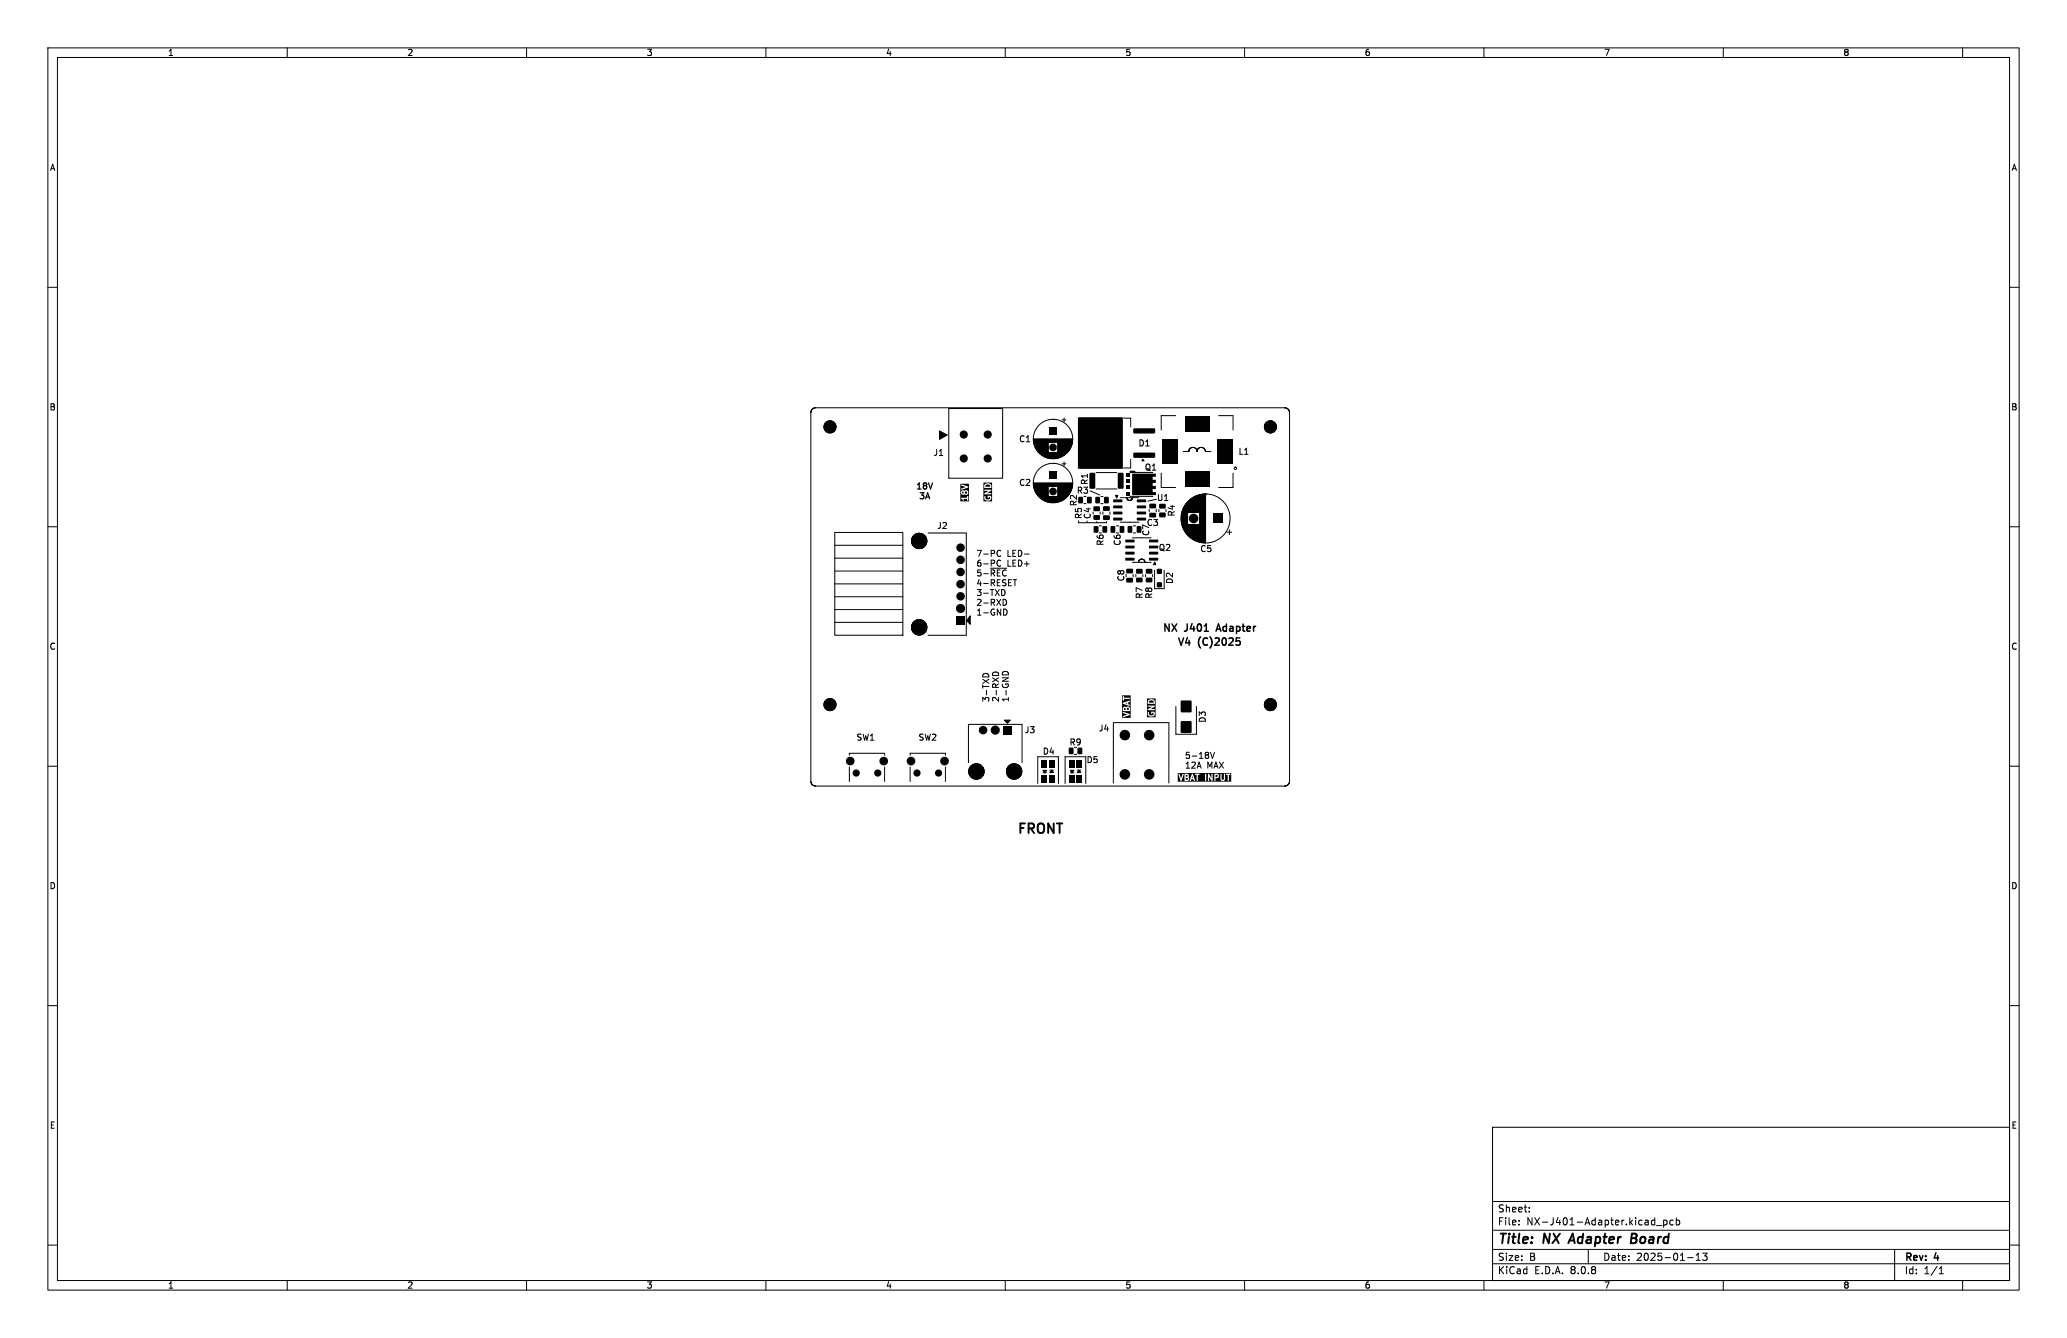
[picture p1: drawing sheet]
<svg xmlns="http://www.w3.org/2000/svg" width="432mm" height="279mm" viewBox="0 0 432 279" stroke-linecap="round" stroke-linejoin="round" font-family="sans-serif">
<defs><g id="words">
<g font-size="2.8">
<text x="212.3" y="174.2">FRONT</text>
<text x="312.8" y="260.3">Title:</text>
<text x="322.5" y="260.3">NX</text>
<text x="328.8" y="260.3">Adapter</text>
<text x="342.3" y="260.3">Board</text>
</g>
<g font-size="2.1">
<text x="312.8" y="256.1">File:</text>
<text x="312.8" y="253.4">Sheet:</text>
<text x="318.9" y="256.1">NX-J401-Adapter.kicad_pcb</text>
<text x="312.8" y="263.5">Size:</text>
<text x="319.5" y="263.5">B</text>
<text x="334.8" y="263.5">Date:</text>
<text x="341.8" y="263.5">2025-01-13</text>
<text x="397.8" y="263.7">Rev:</text>
<text x="404.2" y="263.7">4</text>
<text x="312.8" y="266.3">KiCad</text>
<text x="320.5" y="266.3">E.D.A.</text>
<text x="328.1" y="266.3">8.0.8</text>
<text x="397.8" y="266.3">Id:</text>
<text x="401.9" y="266.3">1/1</text>
</g>
<g font-size="1.8">
<text x="35" y="11.9">1</text>
<text x="85" y="11.9">2</text>
<text x="135" y="11.9">3</text>
<text x="185" y="11.9">4</text>
<text x="235" y="11.9">5</text>
<text x="285" y="11.9">6</text>
<text x="335" y="11.9">7</text>
<text x="385" y="11.9">8</text>
<text x="10.3" y="35.9">A</text>
<text x="420.1" y="35.9">A</text>
<text x="10.3" y="85.9">B</text>
<text x="420.1" y="85.9">B</text>
<text x="10.3" y="135.9">C</text>
<text x="420.1" y="135.9">C</text>
<text x="10.3" y="185.9">D</text>
<text x="420.1" y="185.9">D</text>
<text x="10.3" y="235.9">E</text>
<text x="420.1" y="235.9">E</text>
<text x="35" y="269.3">1</text>
<text x="85" y="269.3">2</text>
<text x="135" y="269.3">3</text>
<text x="185" y="269.3">4</text>
<text x="235" y="269.3">5</text>
<text x="285" y="269.3">6</text>
<text x="335" y="269.3">7</text>
<text x="385" y="269.3">8</text>
</g>
</g></defs>
<g fill="none" stroke="#000" stroke-width=".21">
<path d="M10 10h411.8v259.4h-411.8zM12 12h407.8v255.4h-407.8zM60 10v2M110 10v2M160 10v2M210 10v2M260 10v2M310 10v2M360 10v2M410 10v2M10 60h2M419.8 60h2"/>
<path d="M169.4 86.2h.1M169.4 86.2v77.1M169.5 85.8l-.1 .4M169.5 85.7v.1M169.7 85.4l-.2 .3M169.8 85.4h-.1M170 85.2l-.2 .2M170 85.2h.1M195.7 93.9l-.1 1-.4 .2M196.2 95.1h.7M196.2 94.2l.4-.3v1.2M198.2 85.3h11.3v14.6h-11.3z"/>
<path d="M213.9 91.1a.56 .56 0 0 0-.8 .5 .56 .56 0 0 0 .8 .5M214.4 91.4l.4-.4v1.3M214.4 92.3h.7M215.9 91.8h8.2M215.9 91.7h8.2M215.9 91.9h8.2M215.9 91.9h8.1M215.9 92h8.1M215.9 92.1h8.1M215.9 92.2h8.1M215.9 92.3h8.1M216 92.4h2.9"/>
<path d="M216 92.5h2.9M216 92.6h2.9M216 92.7h2.9M216 92.8h2.9M216.1 92.8h2.8M216.1 92.9h2.8M216.1 93h2.8M216.1 93.1h2.8M216.2 93.1h2.7M216.2 93.2h2.7M216.2 93.3h2.7M216.3 93.4h2.6"/>
<path d="M216.3 93.5h2.6M216.4 93.6h2.5M216.4 93.7h2.5M216.5 93.8h2.4M216.5 93.9h2.4M216.6 94h2.3M216.7 94.1h2.2M216.7 94.2h2.2M216.8 94.2h2.1M216.8 94.3h2.1M216.9 94.3h2M216.9 94.4h2"/>
<path d="M217 94.5h6M217 94.5h5.9M217.1 94.6h5.8M217.1 94.6h5.7M217.2 94.7h5.6M217.2 94.7h5.5M217.3 94.8h5.3M217.4 94.8h5.2M217.4 94.9h5.1M217.5 95h4.9M217.6 95h4.8M217.6 95h4.7"/>
<path d="M217.7 95.1h4.6M217.8 95.2h4.3M217.9 95.2h4.2M217.9 95.2h4.1M218.1 95.3h3.8M218.2 95.4h3.6M218.2 95.4h3.5M218.4 95.5h3.1M218.5 95.5h2.9M218.6 95.6h2.7M218.9 95.6h2.2M219 95.7h1.9"/>
<path d="M219.2 95.7h1.5M219.4 95.8h1.1M221 93.4h2.7M221 92.8h2.9M221 94h2.4M221 92.6h3M221 93.3h2.7M221 93.8h2.4M221 94.4h2.1M221 94.3h2.1M221 92.4h3M221 93.5h2.6"/>
<path d="M221 93.1h2.8M221 93.8h2.5M221 92.6h2.9M221 93.6h2.6M221 94.2h2.2M221 92.9h2.9M221 93h2.9M221 94h2.3M221 94.1h2.3M221 93.2h2.8M221 92.5h3M221.9 87.7h.8"/>
<path d="M221.9 96.9h.8M222.3 87.3v.8M222.3 96.5v.8M223 94.4h-2M223.2 94.2h-2.2M223.3 94l-2.3 .1M223.4 93.9h-2.4M223.5 93.7h-2.5M223.6 93.5l-2.6 .1M223.7 93.4h-2.7M223.8 93.2h-2.8M223.8 93h-2.8"/>
<path d="M223.9 92.8l-2.9 .1M223.9 92.7h-2.9M224 92.5l-3 .1M227.2 99.4h-1.3l.3 .3M227.2 99v.7M229 98.7h4.3M234.7 87.3h1.5v1.8M236.1 98.7h4.7M236.2 95.9v1.8h-1.5M238.1 91.8a.64 .64 0 0 1 .8 .7 .64 .64 0 0 1-.8 .6zM239.3 93.1h.8M239.3 92.2l.4-.4v1.3"/>
<path d="M239.6 97l.1-.1a.43 .43 0 0 1 .5 .4v.5a.42 .42 0 0 1-.4 .4 .42 .42 0 0 1-.4-.4zM239.6 97.9l.7 .4M240.7 97.3l.4-.4v1.3M240.7 98.2h.8M242.6 98.8v3h3M245.6 86.8h-3v3M247.2 94.3h1.1M248.3 94.3h.1M248.3 94.2v.1M248.4 94.2h-.1M248.4 94.1v.1M248.4 94.1h.1"/>
<path d="M248.4 94v.1M248.4 94h.1M248.4 93.9v.1M248.4 93.9h.1M248.5 93.9h-.1M248.5 93.8v.1M248.5 93.8h.1M248.5 93.7v.1M248.6 93.7h-.1M248.6 93.7h.1M248.6 93.6v.1M248.7 93.6h-.1"/>
<path d="M248.7 93.6h.1M248.7 93.6l.6-.2 .5 .3M249.8 93.7h.1M249.9 93.7l.2 .5M250.1 94.2v.1M250.1 94.3h.1M250.1 94.2h.1M250.1 94.1v.1M250.1 94.1h.1M250.1 94v.1M250.1 94h.1M250.2 93.9l-.1 .1"/>
<path d="M250.2 93.9h.1M250.2 93.8v.1M250.2 93.8h.1M250.3 93.8h-.1M250.3 93.7v.1M250.3 93.7h.1M250.4 93.6h.1M250.4 93.6l.6-.2 .6 .3M251.6 93.7h.1M251.6 93.7l.2 .6h1.2M254.6 86.8h3v3M257.6 98.8v3h-3"/>
<path d="M259 93.6v1.3h.6M260 94l.4-.4v1.3M260 94.9h.7M268.4 85.2h.1M268.4 85.2h-98.4M268.5 85.2h.1M268.6 85.2l.6 .3M269.2 85.5v.1M269.2 85.6l.2 .6v77M10 110h2M174.4 111.2h14.2v21.4h-14.2zM174.4 116.6h14.2"/>
<path d="M174.4 119.2h14.2M174.4 113.9h14.2M193.9 111.3h8v21.4h-8M196.4 109.1v1.1l-.4 .2M197 109.2l.5-.1 .2 .4-.8 .9h.8M204.2 114.9h.8l-.5 1.3M204.8 117h-.3l-.2 .3-.1 .7 .3 .2 .4-.1-.1-.6-.3-.1-.3 .3M204.9 119h-.6l-.1 .6h.6l.1 .6-.2 .1-.5-.1M205.5 119.8h1M205.5 117.8h1M205.5 115.7h1M206.9 118.7h3.4"/>
<path d="M207.1 117.6h.6v-.5l-.6-.1v1.2M207.1 115.6l.6-.1v-.5l-.6-.1v1.3M207.1 119.7l.6-.1v-.5l-.6-.1v1.3M207.4 119.7l.4 .6M208.3 119.6h.5M208.9 119h-.6v1.3h.6M209.1 117.1a.56 .56 0 0 0-.8 .5 .56 .56 0 0 0 .8 .5M209.1 115a.56 .56 0 0 0-.8 .6 .56 .56 0 0 0 .8 .5M210.2 119.1a.56 .56 0 0 0-.8 .5 .56 .56 0 0 0 .8 .6M210.6 114.9v1.3h.6M210.6 117v1.2h.6M211.6 115.5h.4"/>
<path d="M211.6 117.6h.4M212.2 117h-.6v1.2h.6M212.2 114.9h-.6v1.3h.6M212.7 117a.64 .64 0 0 1 .8 .6 .64 .64 0 0 1-.8 .6zM212.7 114.9a.64 .64 0 0 1 .8 .7 .64 .64 0 0 1-.8 .6zM213.9 100.2a.56 .56 0 0 0-.8 .5 .56 .56 0 0 0 .8 .6M214 117.8h1M214 115.7h1M214.4 100.2l.5-.1 .2 .4-.8 .9h.8M214.5 117.3v.9M215.9 100.9h8.2M215.9 101h8.2"/>
<path d="M215.9 101.1h8.1M215.9 101.2h8.1M215.9 101.3h8.1M215.9 101.4h8.1M215.9 101.5h8.1M216 101.6h2.9M216 101.7h2.9M216 101.8h2.9M216 101.9h2.9M216 102h2.9M216.1 102h2.8M216.1 102.1h2.8"/>
<path d="M216.1 102.2h2.8M216.2 102.3h2.7M216.2 102.4h2.7M216.2 102.5h2.7M216.3 102.6h2.6M216.3 102.7h2.6M216.4 102.8h2.5M216.4 102.9h2.5M216.5 103h2.4M216.5 103.1h2.4M216.6 103.2h2.3M216.7 103.3h2.2"/>
<path d="M216.7 103.4h2.2M216.8 103.4h2.1M216.8 103.5h2.1M216.9 103.5h2M216.9 103.6h2M217 103.7h6M217 103.7h5.9M217.1 103.8h5.8M217.1 103.8h5.7M217.2 103.9h5.6M217.2 103.9h5.5M217.3 104h5.3"/>
<path d="M217.4 104h5.2M217.4 104.1h5.1M217.5 104.1h5M217.6 104.2h4.8M217.6 104.2h4.7M217.7 104.3h4.6M217.8 104.4h4.3M217.9 104.4h4.2M217.9 104.4h4.1M218.1 104.5h3.8M218.2 104.6h3.6M218.2 104.6h3.5"/>
<path d="M218.4 104.7h3.1M218.5 104.7h2.9M218.6 104.8h2.7M218.7 104.8h2.5M219 104.9h1.9M219.2 104.9h1.5M219.4 105h1.1M221 102.5h2.7M221 103.2h2.3M221 102.2h2.8M221 102.9h2.5M221 103.5h2.1"/>
<path d="M221 103.3h2.3M221 102h2.9M221 101.8h3M221 103.4h2.2M221 101.8h2.9M221 101.6h3M221 103h2.5M221 102.1h2.9M221 102.3h2.8M221 102.6h2.7M221 102.7h2.6M221 102.4h2.8"/>
<path d="M221 102.8h2.6M221 101.7h3M221 103.2h2.4M221 103h2.4M221 103.6h2.1M221 102.2h2.9M223 103.6h-2M223.2 103.4h-2.2M223.3 103.2l-2.3 .1M223.4 103.1h-2.4M223.5 102.9l-2.5 .1M223.6 102.7l-2.6 .1"/>
<path d="M223.7 102.6h-2.7M223.8 102.4h-2.8M223.8 102.2l-2.8 .1M223.9 102l-2.9 .1M223.9 101.9h-2.9M224 101.7l-3 .1M224.3 105.4l-.1-.6-.5-.1-.1 .7h1.3M224.6 106.2v.6l.6 .1v-.6l.6-.1 .1 .2-.1 .5M224.9 103.5v.7l-.9-.7-.4 .2 .1 .5M224.9 104.7l-.6 .4M225.3 102.4l.6-.1v-.4l-.6-.2v1.3M225.3 108.1l-.1-.6-.4-.1-.2 .7h1.3"/>
<path d="M225.3 108.8v.4h5.9v-.3M225.6 102.4l.4 .6M225.9 107.4l-.6 .4M226.4 101.7h.8l-.4 .5 .3 .1v.6l-.1 .1-.6-.1M226.4 105.2h.5M226.4 103.7h.5M226.6 100.9l-.1-.6h-.5l-.1 .6h1.3M226.6 107.4a.56 .56 0 0 0 .5 .8 .56 .56 0 0 0 .5-.8M226.9 106.3h.9M227.1 108.8v.4M227.2 100.2l-.6 .4M227.3 106.1v.8l-.9-.3"/>
<path d="M227.7 102.5l2.1 .9M228.4 106.9v.5M229 102.1h4.3M229.1 108.9v.3M229.2 111.8v.4l.3 .2h.7l.3-.2-.2-.4h-.6v.4l.2 .2M229.7 109.8h.4M229.7 111.3h.4M229.8 106.9v.5M229.9 113.7l-.1-.7h-.5l-.1 .7h1.3M230 105.2h.4M230 103.7h.4M230.4 106.9v.5"/>
<path d="M230.5 112.9l-.6 .5M231.9 106.9v.5M232.7 111.8l.1 .4 .2 .2h.8l.2-.2-.1-.4h-.6l-.1 .4 .3 .2M232.9 112.9a.56 .56 0 0 0 .5 .8 .56 .56 0 0 0 .5-.8M233.2 109.8h.5M233.2 111.3h.5M234 109h3.9M234 103.9h3.9M234.1 119.4l.2-.2h.2l.3 .2v.2l-.3 .3h-.2l-.2-.3M234.1 119.4l-.3-.2-.3 .2 .1 .4 .1 .1 .4-.3M234.1 119.4v.2M235.2 119.9v.6"/>
<path d="M235.4 103.9v.1M235.4 104h.1M235.4 104v.1M235.4 104.1h.1M235.4 104.1l.1 .1M235.5 104.2h.1M235.5 104.3h.1M235.6 104.3v.1M235.6 104.4h.1M235.7 104.4h.1M235.7 104.4v.1M235.7 104.5h.1"/>
<path d="M235.8 104.5h.1M235.9 104.5h.1M236 104.5h.1M236.1 104.5h-.1M236.1 103.7h4.7M236.1 104.5h.1M236.2 104.5h-.1M236.2 104.4v.1M236.3 104.4h-.1M236.3 104.4h.1M236.4 104.3v.1M236.4 104.3h.1"/>
<path d="M236.5 104.2l-.1 .1M236.5 104.2h.1M236.5 104.1v.1M236.5 104.1h.1M236.5 104v.1M236.5 104h.1M236.6 104h-.1M236.6 104h.1M236.6 103.9v.1M236.6 112.3h3.9M236.6 117.4h3.9M236.7 119.9v.6"/>
<path d="M236.7 109.8h.6M236.7 111.3h.6M237.3 120v.4M237.8 117.4h.1M237.8 117.3v.1M237.8 117.3h.1M237.9 117.3h.1M237.9 117.2v.1M237.9 117.2h.1M237.9 117.1v.1M237.9 117.1h.1M238 117l-.1 .1"/>
<path d="M238 117h.1M238.1 116.9l-.1 .1M238.1 116.9h.1M238.2 116.8l-.1 .1M238.2 116.8h.1M238.4 116.8h-.2M238.4 116.8h.2M238.4 116.8h.1M238.6 116.8h.1M238.7 116.8l.3 .1M238.7 120v.4M238.8 110.9a.56 .56 0 0 0 .5 .8 .56 .56 0 0 0 .6-.8"/>
<path d="M239 116.9v.1M239 117l.1 .2M239.1 117.2h.1M239.2 117.2v.2M239.3 120v.4M240 110.2l-1.3-.6v.9M240.1 106.4v.5M240.6 108.6a.56 .56 0 0 0-.8 .5 .56 .56 0 0 0 .8 .5M240.8 120v.4M241 108.5h.8l-.4 .4 .3 .2v.5l-.1 .1-.6-.1M241.2 119.1v3.8h2v-3.8M241.5 106.4v.5"/>
<path d="M241.6 104.3l-1.8 .3M242 103.3v1l.2 .2h.3l.2-.2v-1M242.1 106.4v.4M242.5 113.7h.1a.43 .43 0 0 1 .6 .4v.4a.42 .42 0 0 1-.5 .5 .42 .42 0 0 1-.4-.5zM242.6 114.6l.6 .5M243.3 104.5h.7M243.3 103.6l.3-.3v1.2M243.6 106.4v.4M243.6 113.8l.5-.1 .3 .3-.8 .9h.8M244.5 105.7h.8M244.7 107.6v-.7h-.5l-.2 .7h1.3M244.9 105.6v.7l-.9-.3"/>
<path d="M244.9 119.7v.8l-.9-.8-.3 .2 .1 .5M245.3 106.8l-.6 .4M246.8 107.7v1.2M246.8 107.4v1.7M246.9 107v2.5M246.9 106.9v2.7M247 106.8v3M247 106.5v3.5M247.1 106.4v3.7M247.1 106.3v3.9M247.2 106.1v4.3M247.2 106.1v4.4"/>
<path d="M247.3 106v4.6M247.3 105.9v4.7M247.4 105.8v5M247.4 105.7v5.1M247.5 105.6v5.3M247.6 105.5v5.5M247.6 105.4v5.7M247.6 105.4v5.8M247.7 105.3v6M247.8 105.2v6.1M247.8 105.2v6.2M247.9 105.1v6.4"/>
<path d="M247.9 105v6.5M248 105v6.6M248 104.9v6.7M248.1 104.8v6.9M248.1 104.8v2.2M248.1 109.5v2.2M248.2 104.7v2.3M248.2 109.5v2.3M248.2 109.5v2.4M248.3 104.6v2.4M248.3 109.5v2.4M248.4 109.5v2.5"/>
<path d="M248.4 104.5v2.5M248.4 109.5v2.6M248.5 104.4v2.6M248.5 109.5v2.6M248.5 109.5l.1 2.7M248.6 104.4v2.6M248.6 104.3v2.7M248.6 109.5v2.7M248.7 104.3v2.7M248.7 109.5v2.8M248.7 109.5l.1 2.8M248.8 104.2v2.8"/>
<path d="M248.8 109.5v2.8M248.8 109.5v2.9M248.9 109.5v2.9M248.9 104.1v2.9M249 104.1v2.9M249 109.5v3M249 104v3M249 109.5l.1 3M249.1 104v3M249.1 109.5v3.1M249.2 103.9v3.1M249.2 109.5v3.1"/>
<path d="M249.2 109.5l.1 3.2M249.3 103.9v3.1M249.3 103.8v3.2M249.3 109.5v3.2M249.4 103.8v3.2M249.4 109.5v3.2M249.5 103.8v3.2M249.5 109.5v3.3M249.5 103.7v3.3M249.6 109.5v3.3M249.6 103.7v3.3M249.7 103.7v3.3"/>
<path d="M249.7 109.5v3.4M249.7 109.5l.1 3.4M249.8 103.6v3.4M249.8 109.5v3.4M249.9 103.6v3.4M249.9 109.5v3.5M249.9 109.5l.1 3.5M250 103.5v3.5M250 109.5v3.5M250.1 109.5v3.5M250.1 103.5v3.5M250.2 103.5v3.5"/>
<path d="M250.2 109.5v3.6M250.2 109.5l.1 3.6M250.3 103.4v3.6M250.3 109.5v3.6M250.4 103.4v3.6M250.4 109.5v3.6M250.4 109.5v3.7M250.5 103.4v3.6M250.5 109.5v3.7M250.6 103.3v3.7M250.6 109.5v3.7M250.6 103.3v9.9"/>
<path d="M250.7 103.3v9.9M250.8 103.3v9.9M250.9 103.3v10M251 103.3v10M251 103.2v10.1M251.1 103.2v10.1M251.2 103.2v10.1M251.3 103.2v10.1M251.4 103.2v10.1M251.5 103.2v10.1M251.6 103.2v10.1M251.7 103.2v10.1"/>
<path d="M251.8 103.2v10.1M251.8 114a.56 .56 0 0 0-.8 .6 .56 .56 0 0 0 .8 .5M252.9 113.9h-.6v.6h.6v.6l-.2 .1-.4-.1M256.3 111.1h1M256.8 110.6v1M419.8 110h2M174.4 130h14.2M174.4 127.3h14.2M174.4 121.9h14.2M174.4 124.6h14.2M204.2 123.1h.7l-.4 .5 .4 .1v.5l-.2 .2-.5-.2M204.2 125.3l.5-.2 .2 .4-.7 .9h.7"/>
<path d="M204.2 128.5h.7M204.2 127.6l.4-.4v1.3M204.5 121l-.3 .9h.8M204.8 121.5v.8M205.5 128h1M205.5 121.8h1M205.5 125.9h1M205.5 123.9h1M206.9 123.1h.7M207.1 125.8l.6-.1v-.4l-.6-.2v1.3M207.1 121.7h.6v-.5l-.6-.1v1.2M207.2 123.1v1.3"/>
<path d="M207.4 125.8l.4 .6M207.4 121.7l.4 .6M207.7 127.2a.58 .58 0 0 0-.7 .6 .58 .58 0 0 0 .8 .5v-.4h-.3M207.9 123.1l.9 1.3M208.2 125.1l.9 1.3M208.3 121.7h.5M208.8 123.1l-.9 1.3M208.9 121.1h-.6v1.2h.6M209.1 127.2v1.3l-.8-1.3v1.3M209.1 125.1l-.9 1.3M209.2 123.1a.64 .64 0 0 1 .8 .6 .64 .64 0 0 1-.8 .7zM209.5 125.1a.64 .64 0 0 1 .8 .7 .64 .64 0 0 1-.8 .6z"/>
<path d="M209.7 127.2a.64 .64 0 0 1 .7 .6 .64 .64 0 0 1-.7 .7zM210.1 121.1h-.4l-.3 .2 .1 .3 .6 .2v.4l-.7 .1M210.7 121.7h.4M211.3 121.1h-.6v1.2h.6M211.7 121.1h.7M212 121.1v1.2M233.6 120.4a.56 .56 0 0 0 .5 .8 .56 .56 0 0 0 .6-.8M238 124.7l-.1-.6h-.4l-.2 .6h1.3M238.6 124l-.6 .4M238.6 123.3l-1.3-.6v.9M239.9 123l.2-.2h.3l.2 .2v.3l-.2 .2h-.3l-.2-.2M239.9 123l-.2-.2-.4 .2 .1 .4 .2 .1 .3-.2"/>
<path d="M239.9 123v.3M240 124.7v-.6h-.5l-.2 .6h1.3M240.6 124l-.6 .4M243.8 121a.66 .66 0 0 1 .8-.1 .66 .66 0 0 1 .3 .7h-1.2zM10 160h2M177.4 157.7v-.4h7.4v.4M179.9 153.4h-.7v.4l.6 .2 .1 .3-.2 .3-.5-.1M180.3 153.3l.3 1.3 .3-.9 .2 .9 .3-1.3M181.8 153.7l.4-.4v1.3M181.8 154.6h.8M190.1 157.7v-.4h7.4v.4M192.8 153.4h-.6v.4l.5 .2 .1 .3-.2 .3-.5-.1"/>
<path d="M193.3 153.3l.3 1.3 .2-.9 .3 .9 .3-1.3M194.8 153.4l.5-.1 .2 .4-.8 .9h.8M202.3 159.3v-8h11.2v8M205.3 146.4v-.8l.5 .5 .1-.4h.5l.2 .2-.2 .5M205.3 143v.7M205.3 141.8l1.3 .9M205.3 143.3h1.3M205.5 140.7a.66 .66 0 0 1 .7 0 .66 .66 0 0 1 .4 .7h-1.3zM206.1 144.1v1M206.6 141.8l-1.3 .9M207.3 141.5l1.3 .9M207.5 140.4a.66 .66 0 0 1 .8 0 .66 .66 0 0 1 .3 .7h-1.3z"/>
<path d="M208 143.5l-.1-.6h-.4l-.2 .6h1.3M208.1 144.1v1M208.6 145.6v.8l-.9-.8-.4 .3 .2 .5M208.6 142.8l-.6 .4M208.6 141.5l-1.3 .9M209.4 141.5h1.3l-1.3 .8h1.3M209.4 142.9a.58 .58 0 0 0 .6 .7 .58 .58 0 0 0 .5-.8h-.4v.2M209.4 140.4a.68 .68 0 0 1 .8-.2 .68 .68 0 0 1 .5 .7h-1.3zM210.2 144.1v1M210.7 146h-1.3l.3 .4M210.7 145.6v.8M214.8 151.7l-.1 1.1-.4 .2"/>
<path d="M215.2 151.7h.8l-.4 .5 .4 .1v.6l-.2 .1-.6-.1M218.1 156.2a.64 .64 0 0 1 .8 .6 .64 .64 0 0 1-.8 .7zM219.7 156.2l-.3 .9h.7M220 156.6v.9M223.7 155l.6-.1 .1-.5-.7-.1v1.3M224 155l.5 .6M224.4 157.5h.5M224.4 156.1h.5M225.7 154.9l-.3 .2-.3-.1-.1-.6 .4-.1 .3 .3-.1 .7-.2 .2-.3 .1M227.3 158a.64 .64 0 0 1 .7 .6 .64 .64 0 0 1-.7 .7zM229.2 158h-.6l-.1 .6 .6-.1 .1 .6-.2 .2-.5-.2M230.2 151.4v1.1l-.5 .2"/>
<path d="M231.1 151.3l-.3 .9h.8M231.4 151.8v.9M245.6 147.5v5.8h4.3v-5.8M247.8 159.5l.3-.4v1.3M248.4 157.1h-.6v.6l.6-.1v.6l-.1 .2-.5-.2M249 159.3l.5-.2 .2 .4-.8 .9h.8M249.1 157.9h.9M250.5 149.5v-.8l.5 .4 .1-.4h.6l.1 .2-.1 .6M250.6 157.5l.3-.4v1.3M250.6 158.4h.7M250.6 150.1a.68 .68 0 0 1 .8-.2 .68 .68 0 0 1 .4 .7h-1.3zM252 157.6l-.2 .3v.3l.2 .2 .4-.1 .1-.2-.1-.3-.1-.2"/>
<path d="M252 157.6l-.2-.2 .2-.3h.3l.2 .2-.2 .3M252 157.6h.3M252.9 157.1l.4 1.3 .4-1.3M254.7 159.1l.9 1.3M255.6 159.1l-.9 1.3M419.8 160h2M169.4 163.3h.1M169.4 163.3l.5 .7M169.9 164h.1M170 164l98.5 .1M177.4 160.1v3.1M184.8 160.1v3.1"/>
<path d="M190.1 160.1v3.1M197.5 160.1v3.1M216.8 163.6v-5.6h4.3v5.6M217.9 161.4h.7M219.3 160.8h.8M222.5 163.6v-5.6h4.3v5.6M223.6 161.4h.7M225 160.8h.8M232.6 163.5v-12.6h11.6v12.6M247.8 160.4h.7M250.1 160.4l.4-1.3 .4 1.3M250.2 160h.6"/>
<path d="M252.3 160.4v-1.3l.4 .9 .5-.9v1.3M253.6 160.4l.4-1.3 .4 1.3M253.7 160h.6M268.6 164.1h-.1M268.9 164l-.3 .1M268.9 164h.1M269.2 163.7l-.3 .3M269.2 163.7h.1M269.4 163.2l-.2 .5M269.4 163.2h.1M10 210h2M419.8 210h2"/>
<path d="M311.8 235.4h108v32h-108zM10 260h2M311.8 256.9h108M311.8 250.9h108M317.3 255.6v.2M317.3 254.9v.1M319.5 252.9v.2M319.5 252.2v.1M345.5 254.8l.2 .1M345.7 254.3v1.5M345.7 255.7l-.2 .1M346 255.9h1.2"/>
<path d="M347.5 254.8v1.5M347.5 254.9l.5-.1 .3 .3-.2 .6h-.6M349.5 254.9l-.4-.1-.3 .3 .2 .6h.5M350.2 254.9l.4-.1 .3 .3-.1 .6h-.6M350.2 254.3v1.5M419.8 260h2M60 267.4v2M110 267.4v2M160 267.4v2M210 267.4v2M260 267.4v2M310 267.4v2"/>
<path d="M311.8 263.9h108M311.8 260.9h108M331.8 260.9v3M352.5 262.6h1.2M354.3 263.2h.9M354.3 262.1l.5-.4v1.5M355.7 261.7h.9l-.5 .6 .4 .1v.6l-.2 .2-.6-.2M360 267.4v2M395.8 260.9v6.5M405.1 266h.9M405.1 264.9l.4-.4v1.5M410 267.4v2"/>
<circle cx="220" cy="91.7" r="4.1"/>
<circle cx="258.1" cy="97.8" r=".25"/>
<circle cx="220" cy="100.9" r="4.1"/>
<circle cx="251.8" cy="108.3" r="5.1"/>
</g>
<path d="M328.5 257.6l-.9 2M340.8 258.6h.7M341.5 258.6l.2 .1M341.6 257.6h-.7l-.2 2 .9-.1M341.7 258.5l-.2 .1" fill="none" stroke="#000" stroke-width=".4"/>
<g fill="none" stroke="#000" stroke-width=".3">
<path d="M244.2 130.3v1.5l-.8-1.5v1.5M244.8 130.3l1 1.5M245.8 130.3l-1 1.5M246.2 133.2l.5 1.5 .5-1.5M248 130.3v1.1a.49 .49 0 0 1-.6 .4M248 133.1l-.3 1.1h.9M248.4 133.7v1M249 130.2l-.3 1.1h.9M249.4 130.8v1M250.3 130.4l.2-.1a.81 .81 0 0 1 .5 .7 .81 .81 0 0 1-.5 .8 1.01 1.01 0 0 1-.2-1.4zM250.8 133a1.75 1.75 0 0 0 0 2.3M251.6 131.8h.8"/>
<path d="M251.6 130.7l.4-.4v1.5M252.3 133.4a.72 .72 0 0 0-1.1 .5 .72 .72 0 0 0 .8 .8l.3-.1M252.8 133a1.75 1.75 0 0 1 0 2.3M253.8 133.4l.6-.2 .3 .4-.9 1.1h.9M254 131.8l.5-1.5 .5 1.5M254.2 131.4h.7M255.4 133.4l.3-.2a.81 .81 0 0 1 .5 .8 .81 .81 0 0 1-.5 .7l-.3-.1-.1-.4zM256.2 130.9l-.4-.1-.3 .3 .1 .6h.6M256.2 130.3v1.5M256.8 133.4l.5-.2 .3 .4-.9 1.1h.9M256.9 130.9h.6l.1 .9M257.6 131.2h-.5l-.2 .2 .2 .4 .5-.1"/>
<path d="M258.3 130.9l.4-.1 .3 .3-.1 .6h-.6M258.3 130.8v1.5M259 133.2h-.7l-.1 .7 .2-.1 .5 .1 .2 .2-.1 .5-.2 .1-.6-.1M259.5 130.8h.6M259.7 130.3v1.3l.4 .2M260.5 131.3l.7-.1-.1-.3-.4-.1-.2 .2 .1 .7h.5M261.9 130.8v1M262.3 130.8l-.4 .3"/>
</g>
<path d="M191.7 101.2l.3-.4v1.3M191.7 102.1h.7M192.2 102.9h.8l-.4 .5 .3 .1v.5l-.1 .2-.6-.2M193.1 101.4l-.2-.3 .2-.3 .4 .1 .1 .2-.2 .3M193.1 101.4l-.2 .2v.4l.2 .1h.4l.1-.2-.1-.4-.1-.1M193.1 101.4h.3M193.4 104.2l.4-1.3 .4 1.3M193.5 103.8h.6M194 100.8l.4 1.3 .4-1.3" fill="none" stroke="#000" stroke-width=".25"/>
<g fill="#000">
<path d="M219.2 98.3h1.6v1.6h-1.6zM219.2 89.1h1.6v1.6h-1.6zM227.6 98.8l1-.1 .2 .2v2.9l-.2 .2-.8 .1-.2-.2zM225.2 87.2h9.3v10.6h-9.3zM233.6 98.8l.9-.1 .2 .2v2.9l-.1 .2-.8 .1-.3-.2zM235.2 98.9h.8v.7h-.8zM236.8 94.6l4.3-.1 .2 .2v.7l-.2 .2h-4.1l-.3-.2zM236.8 89.5l4.3-.1 .2 .2v.7l-.2 .2h-4.1l-.3-.2zM236.5 98.9h5v.7h-.7v.6h.7v.6h-.7v.7h.7v.6h-.7v.6h.7v.7h-5zM242.7 91.7h3.3v5.2h-3.3zM247.5 87h5.2v3.3h-5.2zM254.2 91.7h3.2v5.2h-3.2z"/>
<path d="M201 102.7l.3 .1-.1 .3zM200.6 101h1.8v3.7h-1.8v-.6l.6 .5 .2-.2-.1-.2h.7l.1 .3 .2-.1-.1-.8-.2 .3-1.4 .2v-1.1l.5 .3 .3-.1 .5 .1 .4-.3-.1-.5-.3-.1-.5 .1-.3-.1-.3 .2v.4h-.2v-.9l.3 .1 1.4-.5-1.4-.5-.1 .2 1 .3-1.2 .4zM205.9 101.4a.55 .55 0 0 1 .6-.2 .55 .55 0 0 1 .4 .4h-1.1zM205.4 100.8h1.8v3.9h-1.8v-.7l.4 .4 .7 .2 .5-.3 .1-.4-.2-.4-.6 .1 .1 .4 .2-.2h.2a.5 .5 0 0 1-.6 .5 .5 .5 0 0 1-.4-.7h-.1l-.1 .4h-.2v-.9l.3 .1h1.4l-.1-.2h-.8l.9-.7h-1.5l.1 .2h.8l-1.1 .6v-1.3l.3 .1h1.3l.1-.5-.2-.3-.7-.2-.5 .3-.1 .6h-.2zM225.3 103.8l.7-.1 .2 .2 .1 1-.2 .2h-.6l-.3-.1zM227.1 103.8l.7-.1 .3 .2v1l-.2 .2h-.6l-.2-.1zM228.5 109.9h.7l.3 .1v1l-.2 .2-.6 .1-.2-.2zM228.5 107.6h1.1l.2 .2v.6l-.3 .2h-1l-.1-.3zM228.5 105.8l1.1-.1 .2 .3v.6l-.3 .1h-1l-.1-.2zM228.9 103.8l.7-.1 .2 .2v1l-.1 .2h-.7l-.2-.1zM230.4 109.9h.7l.2 .1v1l-.1 .2-.7 .1-.2-.2zM230.7 103.8l.7-.1 .2 .2v1l-.1 .2h-.6l-.3-.1z"/>
<path d="M230.5 107.7l1.2-.1 .2 .2-.1 .6-.2 .2h-1l-.2-.3zM230.5 105.8l1.2-.1 .2 .2-.1 .6-.2 .2h-1l-.2-.3zM232.1 109.9l.6-.1 .3 .2v1l-.2 .3h-.6l-.2-.2zM232.6 104.3h1.8l.1 .5-1.9 .1zM232.6 105.6h1.8l.1 .5h-1.9zM232.6 106.9l1.8-.1 .1 .5-1.9 .1zM232.6 108.1h1.8l.1 .5-1.9 .1zM234 109.9l.6-.1 .3 .2v1l-.2 .3h-.6l-.2-.2zM235.2 101.5h.8v.6h-.8zM235.2 100.2h.8v.6h-.8zM235.2 102.7h.8v.7h-.8zM235.6 109.9l.7-.1 .2 .2v1l-.1 .3h-.6l-.2-.2z"/>
<path d="M235.3 118.8h1.2l.2 .2v.6l-.2 .2-1.1-.1-.1-.2zM235.1 114l1.8-.1 .1 .5-1.8 .1zM235.1 115.2h1.8l.1 .5-1.8 .1zM235.1 116.5h1.8l.1 .5-1.8 .1zM235.1 112.7h1.8l.1 .5-1.8 .1zM237.5 109.9l.7-.1 .2 .2v1l-.1 .3h-.6l-.2-.2zM237.4 118.9l1.2-.1 .1 .2v.6l-.2 .2h-1l-.2-.2zM237.5 105.6h1.8l.1 .5h-1.8zM237.5 104.3h1.8l.1 .5-1.8 .1zM237.5 106.9l1.8-.1 .1 .5-1.8 .1zM237.5 108.1h1.8l.1 .5-1.8 .1zM239.4 118.9l1.2-.1 .1 .2v.6l-.2 .2h-1l-.2-.2z"/>
<path d="M240.2 107.1h1.2l.1 .2v.6l-.2 .2-1.1-.1-.1-.2zM240.2 105.2h1.2l.1 .2v.6l-.2 .2-1.1-.1-.1-.2zM240.1 114l1.8-.1 .1 .5-1.9 .1zM240.1 116.5h1.8l.1 .5-1.9 .1zM240.1 115.2h1.8l.1 .5-1.9 .1zM240.1 112.7h1.8l.1 .5-1.9 .1zM241.7 118.8h1v1h-1zM242.2 105.3l1.2-.1 .1 .2v.7l-.2 .1h-1l-.2-.2zM242.2 107.1l1.2-.1 .1 .3v.6l-.2 .1h-1l-.2-.2zM247.5 98.3h5.2v3.3h-5.2zM253.3 107.3h2v2h-2zM199.8 128.7h1.7v1.8h-1.7z"/>
<path d="M235.3 120.7h1.2l.2 .2v.6l-.2 .2-1.1-.1-.1-.2zM237.4 120.7l1.2-.1 .1 .3v.6l-.2 .1h-1l-.2-.2zM239.4 120.7l1.2-.1 .1 .3v.6l-.2 .1h-1l-.2-.2zM241.7 121.6h1v1h-1zM209.6 151.6h1.7v1.8h-1.7zM223.3 156.2l.7-.1 .3 .2v1l-.2 .2h-.6l-.2-.1zM225.1 156.2l.7-.1 .3 .2v1l-.2 .2h-.6l-.2-.1zM234.8 147.9h.3v.3h-.3zM235.1 146.9l.3-.2v.3zM235.5 147.8h.3v.4h-.4zM234.4 145.2h1.8v4.7h-1.8v-.3l.3 .2 1.4-.6-1.5-.5v.2l.9 .3-1.1 .4v-1.2l.3 .1h1.2l.2-.1-.1-.6-.3-.3-1 .2-.2 .2v.5h-.1v-1.5l1.5 .5 .2-.1-.4-.2v-.5l.3-.1v-.2l-1.6 .6v-.7l.3 .1 .1-.3 1.3-.2-.1-.1h-1.2l-.2-.4-.1 .9h-.1zM240.1 146.4a.53 .53 0 0 1 .6-.2 .53 .53 0 0 1 .3 .5h-1z"/>
<path d="M239.6 145.9h1.8v3.9h-1.8v-.7l.4 .4 .6 .1 .6-.2 .1-.4-.3-.4-.5 .1 .1 .4 .1-.2h.3a.5 .5 0 0 1-.6 .5 .5 .5 0 0 1-.4-.7h-.2l-.1 .4h-.1v-.9l.3 .1h1.3v-.2h-.8l.9-.7h-1.5v.2h.9l-1.1 .6v-1.3l.3 .1h1.3l.1-.5-.3-.4-.6-.1-.6 .3-.1 .6h-.1zM246.7 150.6h2.2v2.4h-2.2zM246.7 146.3h2.2v2.4h-2.2zM217.7 161.8h1v1.5h-1zM217.7 158.8h1v1.5h-1zM219.2 158.8h1v1.5h-1zM219.2 161.8h1v1.5h-1zM223.4 158.8h1.1v1.5h-1.1zM223.4 161.8h1.1v1.5h-1.1zM224.9 158.8h1.1v1.5h-1.1zM224.9 161.8h1.1v1.5h-1.1zM247.7 161.8l.3 .1 .1 .2-.4 .1z"/>
<path d="M247.7 162.4l.4 .1v.3h-.4zM249.1 162.1l.1 .4h-.2zM253.9 161.8l.4 .1 .1 .3h-.5zM246 161.4h11.2v1.8h-11.2v-1.5h.2l.4 1.4 .8-.1 .2 .1 .7-.2 .4 .2 .2-.4h.4l.1 .3 .2 .1-.4-1.4 .8 .1 .1 1.3 .1-.1h1.5l.1 .1 .5-.1 .2 .1 .1-.9 .6 .9 .1-.1 .6 .1v-.4h1l.4 .4 .5-.2 .1-1.2h.2l.4 .1v1.2l.1 .1 .1-1.3 .4-.1-.2-.1h-.7l-.1 .1-.4-.1v1.1l-.4 .1-.1-.1-.1-1.1-.2 .1v1h-1v-.2l.7-.2v-.4l-.3-.3h-.5l-.1 1.4h-.4v-1.4l-.2 .1v.8l-.7-.9-.1 1.4h-.3v-1.3l-.2-.1-.1 1.4h-1.5v-1.2h.3l.1-.2h-.9l-.1 .1h-.4l-.1-.1-.6 1.3h-.2l.1-.4-.1-.2v-.5l-.3-.2h-.5l-.1 1.4h-.5l.3-1.4h-.2l-.3 1-.3-1-.4 .1z"/>
<circle cx="173.4" cy="89.1" r="1.35"/>
<circle cx="201.3" cy="90.7" r=".85"/>
<circle cx="201.3" cy="95.7" r=".6"/>
<circle cx="201.3" cy="95.7" r=".85"/>
<circle cx="201.3" cy="90.7" r=".6"/>
<circle cx="206.3" cy="90.7" r=".85"/>
<circle cx="206.3" cy="95.7" r=".6"/>
<circle cx="206.3" cy="95.7" r=".85"/>
<circle cx="206.3" cy="90.7" r=".6"/>
<circle cx="220" cy="93.4" r=".8"/>
<circle cx="220" cy="99.1" r=".4"/>
<circle cx="220" cy="93.4" r=".4"/>
<circle cx="220" cy="89.9" r=".4"/>
<circle cx="265.4" cy="89.1" r="1.35"/>
<circle cx="192" cy="113" r="1.7"/>
<circle cx="200.7" cy="119.4" r=".89"/>
<circle cx="200.7" cy="116.9" r=".89"/>
<circle cx="200.7" cy="114.4" r=".89"/>
<circle cx="200.7" cy="116.9" r=".53"/>
<circle cx="200.7" cy="114.4" r=".53"/>
<circle cx="200.7" cy="119.4" r=".53"/>
<circle cx="201.8" cy="102.9" r=".26"/>
<circle cx="220" cy="102.6" r=".8"/>
<circle cx="220" cy="102.6" r=".4"/>
<circle cx="249.3" cy="108.3" r="1"/>
<circle cx="249.3" cy="108.3" r=".5"/>
<circle cx="254.3" cy="108.3" r=".5"/>
<circle cx="192" cy="131" r="1.7"/>
<circle cx="200.7" cy="122" r=".89"/>
<circle cx="200.7" cy="124.5" r=".89"/>
<circle cx="200.7" cy="127.1" r=".53"/>
<circle cx="200.7" cy="129.6" r=".53"/>
<circle cx="200.7" cy="122" r=".53"/>
<circle cx="200.7" cy="124.5" r=".53"/>
<circle cx="200.7" cy="127.1" r=".95"/>
<circle cx="173.4" cy="147.1" r="1.35"/>
<circle cx="177.6" cy="158.9" r=".9"/>
<circle cx="177.6" cy="158.9" r=".65"/>
<circle cx="184.6" cy="158.9" r=".9"/>
<circle cx="184.6" cy="158.9" r=".65"/>
<circle cx="190.3" cy="158.9" r=".9"/>
<circle cx="190.3" cy="158.9" r=".65"/>
<circle cx="197.3" cy="158.9" r=".9"/>
<circle cx="197.3" cy="158.9" r=".65"/>
<circle cx="205.4" cy="152.5" r=".89"/>
<circle cx="205.4" cy="152.5" r=".53"/>
<circle cx="207.9" cy="152.5" r=".95"/>
<circle cx="207.9" cy="152.5" r=".53"/>
<circle cx="210.5" cy="152.5" r=".53"/>
<circle cx="235" cy="153.5" r="1.1"/>
<circle cx="235" cy="153.5" r=".55"/>
<circle cx="240.1" cy="153.5" r="1.1"/>
<circle cx="240.1" cy="153.5" r=".55"/>
<circle cx="265.4" cy="147.1" r="1.35"/>
<circle cx="178.9" cy="161.4" r=".75"/>
<circle cx="178.9" cy="161.4" r=".5"/>
<circle cx="183.4" cy="161.4" r=".75"/>
<circle cx="183.4" cy="161.4" r=".5"/>
<circle cx="191.6" cy="161.4" r=".75"/>
<circle cx="191.6" cy="161.4" r=".5"/>
<circle cx="196.1" cy="161.4" r=".75"/>
<circle cx="196.1" cy="161.4" r=".5"/>
<circle cx="204" cy="161.1" r="1.7"/>
<circle cx="211.9" cy="161.1" r="1.7"/>
<circle cx="235" cy="161.7" r="1.1"/>
<circle cx="235" cy="161.7" r=".55"/>
<circle cx="240.1" cy="161.7" r="1.1"/>
<circle cx="240.1" cy="161.7" r=".55"/>
</g>
<path d="M196.3 90l1.6 .9-1.6 .9zM236.1 98.4h1v.3h-1zM238.8 95.9l.2 .3h-.5zM233 103.4h.5l-.2 .6zM241.2 117.3l.3 .6h-.5zM202.7 128.6v1.8l-.8-.8zM209.8 150.4h1.3l-.6 .6zM217.9 160.9h.7l-.4 .5zM219.7 160.8l.4 .5h-.8zM223.6 160.9h.7l-.3 .5zM225.4 160.8l.4 .5h-.8z" fill="#000" stroke="#000" stroke-width=".21"/>
<use href="#words"/>
</svg>
